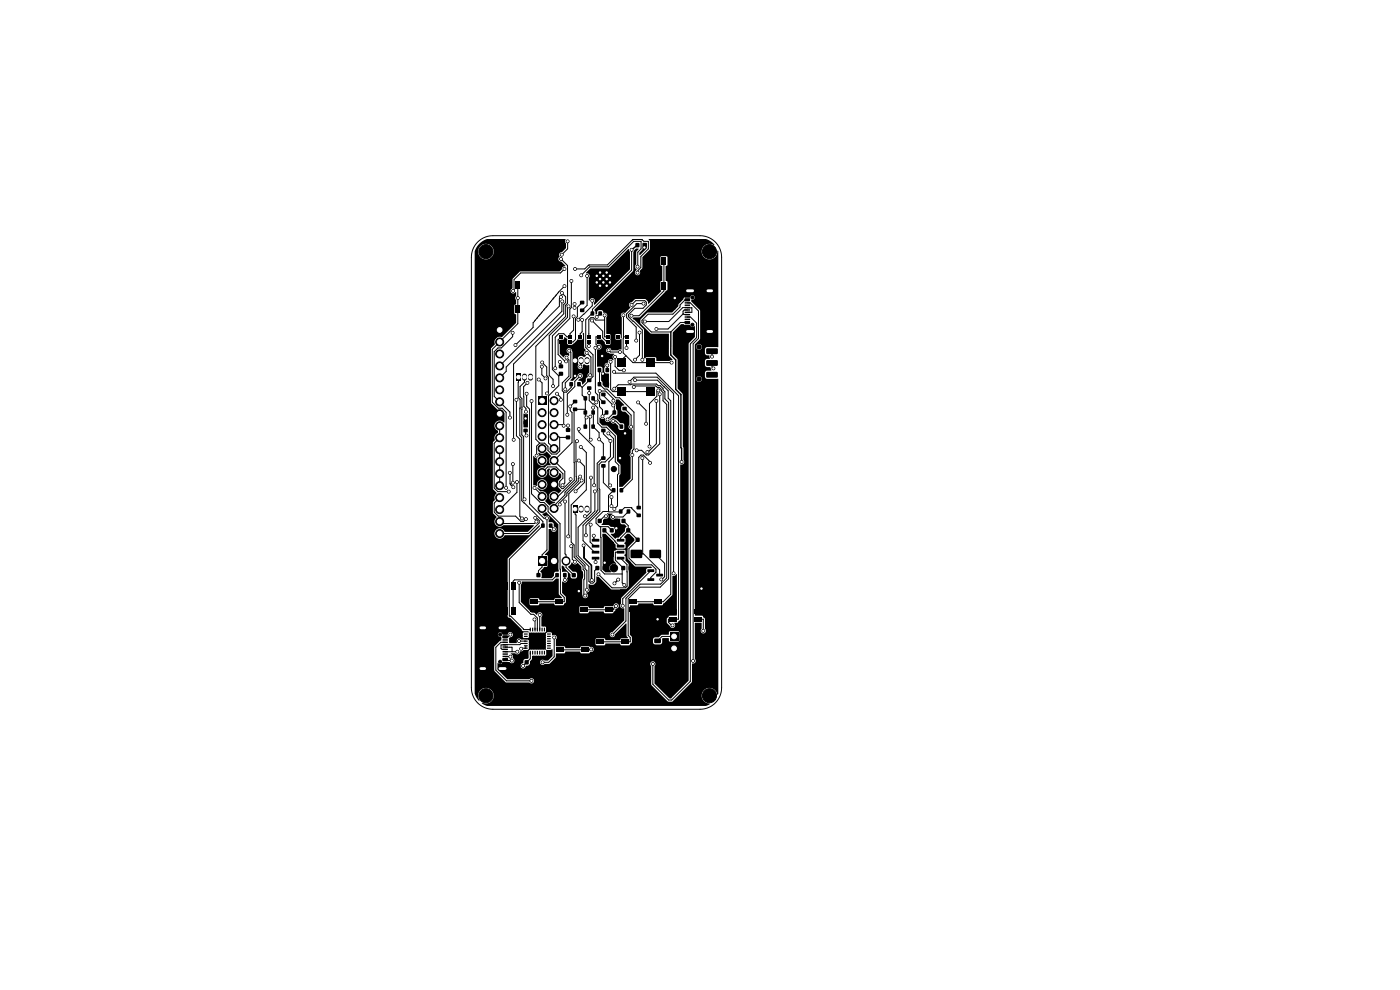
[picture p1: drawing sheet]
<svg xmlns="http://www.w3.org/2000/svg" width="297mm" height="210mm" viewBox="0 0 297 210" stroke-linecap="round" stroke-linejoin="round" font-family="sans-serif">
<g fill="#000">
<path d="M107.7 59.6h.9v1.6h-.9zM109.3 59.6h1.1v1.6h-1.1zM101.6 51.8l.8-.7 .9-.4h16.6l.2 1.9-1 .9a.73 .73 0 0 0-.4 1 .58 .58 0 0 0-.2 .7 .58 .58 0 0 0 .6 .3l.8 .8-.1 .2a.6 .6 0 0 0-.6 .7l-.5 .4h-8.4l-1.6 1.6v1.9a.6 .6 0 0 0-.3 .9 .6 .6 0 0 0 1-.1l.1 .9-.2 .5 .2 .4v.8l-.4 .3v1.6l.4 .3v1.8l-3 3a1.2 1.2 0 0 0-1.3 .3 1.2 1.2 0 0 0-.2 1.3l-.9 1v11.3l1.4 1.5 .9 .1 .6 .6v1.9l-.2 .1a1.13 1.13 0 0 0-1.7 .1 1.13 1.13 0 0 0 .5 1.7v.4a1.23 1.23 0 0 0-.6 1.6l-.5 .6v9.6l.8 1.1a1.29 1.29 0 0 0-.3 1.4l-.5 .6v2l.9 1a1.14 1.14 0 0 0-.3 1.6 1.14 1.14 0 0 0 1.7 .1l6.5 .1-1.3 1.3h-4.9a1.12 1.12 0 0 0-1.8-.4 1.12 1.12 0 0 0 .1 1.8 1.12 1.12 0 0 0 1.7-.7h5.2l2.1-2.1 .1 .1v.2l-6.8 6.9v12.1l.1 .3 .4 .1 2.6 2.7 1.3 .2v.2h-1.1l-.1 .6a.39 .39 0 0 0 .3 .6l.9-.2 .1-1h3.6v3.6h-3.6l-.1-2-.2-.2-1.4 .1a.59 .59 0 0 0-.8-.1 .59 .59 0 0 0-.1 .8h-1.6v-.9l.2-.3a.58 .58 0 0 0 .6-.5 .58 .58 0 0 0-.5-.7 .58 .58 0 0 0-.7 .5l-.9 .1a.52 .52 0 0 0-.6-.5 .52 .52 0 0 0-.4 .7 .52 .52 0 0 0 .6 .3 .63 .63 0 0 1-.3 .9l-1.2 1.3 .1 5.1 2.4 2.4h5a.56 .56 0 0 0 .9 0 .56 .56 0 0 0-.1-.8 .56 .56 0 0 0-.8 .1h-4.7l-2-2.1v-1.3a.73 .73 0 0 0 1.1-.2l1.4-.1a.59 .59 0 0 0 1 0 .59 .59 0 0 0-.3-.9 .67 .67 0 0 0-.4-.8l.9-.1a.68 .68 0 0 0 1.1-.4l.4-.1 .3-.2h1v1.7l-.2 .2h-.4a.8 .8 0 0 0-.5 .9 .56 .56 0 0 0-.6 .5 .56 .56 0 0 0 .5 .6 .56 .56 0 0 0 .6-.5l.7-.1 .2-.2v-.7l.4-.4 .1-.8h2.7l.3-.2v-1h.9l.4-.2v1.5l-.9 .9h-.8a.57 .57 0 0 0-.8 0 .57 .57 0 0 0 .1 .9 .57 .57 0 0 0 .8-.2h1l1.3-1.3 .1-.9h1.7l.3-.4h3l.3 .4h1.6l.3-.3a.6 .6 0 0 0 .8-.6 .6 .6 0 0 0-.9-.5l-1.8-.1-.3 .4h-3l-.3-.4h-1.7l-.1-1.5a.55 .55 0 0 0 .1-.7 .55 .55 0 0 0-.8-.1l-.1-.1-.1-.5-1.1-.1v-.9a.42 .42 0 0 0-.7-.3l-.3-.1v-1.9a.59 .59 0 0 0-.2-1 .59 .59 0 0 0-.8 .5l-.5-.4-.6-.1-1.2-1.1h11.2v1.1l.3 .2h1.6l.3-.4h3l.3 .4h1.6l.6-.5 .1-.4a.6 .6 0 0 0 .7-.6 .6 .6 0 0 0-.6-.6 .6 .6 0 0 0-.6 .6h-1.8l-.3 .4h-3l-.3-.4h-1.6l-.3 .2h-11.2l-1.1-1.1v-3.6l.2-.7h6.5l.7-.6 .5-.1 .1 3.3 .7 .7v.2h-1.4l-.3 .4h-3l-.3-.4h-1.6l-.3 .2v1.1l.3 .2h1.6l.3-.4h3l.3 .4h1.7l.5-.6 .1-1.1-.9-.9 .1-2.4a.65 .65 0 0 0 .9 0 .65 .65 0 0 0 .1-.8l.2-.3-.2-.9-1.1-.1v-1.3l.5 .2 .1 .4 1.2 1.2 .2 .8 .9 .1 .3-.3-.1-1-.8-.1-1-1 .8-1a.72 .72 0 0 0 1.3 .1l.7 .8 .1 .7 .3 .4v1.3l-.2 .3v3.2a.6 .6 0 0 0 .5 .8 .6 .6 0 0 0 .7-.6l-.4-.5 .3-.1a.58 .58 0 0 0 .4-.5 .58 .58 0 0 0-.1-.6v-.7l.9 .2 .6-.5 .2-1.3 .4 .1 2.7 2.6h3l.6-.4 .1-4.9-.8-.8 .1-.8-.3-.3 .3-.4v-.6l-.3-.3 .3-.3v-.6l-.3-.4 .3-.3v-.6l-.3-.3 .6-.7 .5-.1 1 1.1 .1 .4-1.5 1.5v2.4l1.6 1.5 3.4 .1 .2 .2-1.1 .2-.1 .3v.6l-5.3 5.3-.1 1.3a.6 .6 0 0 0 0 .8 .6 .6 0 0 0 .7 .2v2.5l-2.5 2.5a.57 .57 0 0 0-.5 .6 .57 .57 0 0 0 .6 .5 .57 .57 0 0 0 .5-.7l2.2-2.2h.2v2.5l.3 .6h-1.4l-.3 .4h-3l-.3-.4h-1.7l-.2 .2 .1 1.1 .2 .2h1.6l.3-.4h3l.3 .4h1.6l.6-.6 .1-.6h4.4v.6l.3 .3 1.2 .1 .4-.3 .1-.9 .1-.1h1.3l.2 .7 1.9-.1 .1-1.9-.2-.2h-1.8l-.3 .7-1.5 .1-.6 .5-.9 .1-.3 .4h-4.4l-.1-.6-.4-.5v-6.2h1.6l.3-.4h3l.3 .4 1.8-.1 .1-.3 1.9-1.8v-3.9l.5-.2 .4-.3 .1 8.7-1.6 .1-.2 .4-.3 .1v1l.7 .8a.58 .58 0 0 0 .8 .2 .58 .58 0 0 0 0-.9l.7-.1 .6-.7v-32.8l.1-.1a.57 .57 0 0 0 .7-.2 .57 .57 0 0 0-.1-.7v-2.6l-.1-.3v-11l-1.1-1.3v-6.1l-1.1-1.2v-4.5l1.8-1.8 1.9 .2a.55 .55 0 0 0 1 .2v2.3l-1.3 1.4v71.5l-3.7 3.7h-.4l-3.2-3.1 .1-3.7a.57 .57 0 0 0-.1-.9 .57 .57 0 0 0-.8 .1 .57 .57 0 0 0 .1 .8l.1 4.1 3.4 3.4 .9 .1 4.3-4.2v-3.9l.2-.1a.58 .58 0 0 0 .6-.3 .58 .58 0 0 0-.2-.7v-7.6h1.4v1.3a.57 .57 0 0 0 0 .8 .57 .57 0 0 0 .9 0 .57 .57 0 0 0-.1-.8l-.1-2.3-.3-.1-.2-.4-1.6-.1v-50.2h.3a.61 .61 0 0 0 .8 .7 .61 .61 0 0 0 .2-1 .61 .61 0 0 0-1 .2v.1h-.3v-6.8h.3a.61 .61 0 0 0 .8 .7 .61 .61 0 0 0 .2-1 .61 .61 0 0 0-1 .2v.1h-.3v-.4l1.1-1.3v-5.9l-1.8-1.9v-.4a.52 .52 0 0 0 .6-.3 .52 .52 0 0 0-.4-.7 .52 .52 0 0 0-.6 .5h-1.1l-1.2 1.4-.1 .5-1.3 1.3h-5.2l-1.5 1.5v.9l2.1 2.1h3.9v4.6l.8 .9-.7 .3h-2.7l-.1-.7-.2-.1h-1.8l-.5 .2-.1-.1v-6l-2.4-2.4 .2-.2h1.4l5.4-5.6 .4-.2v-1.7l-.4-.3v-3l.4-.3-.1-1.8-1.2-.1-.2 .3v1.6l.4 .3v3l-.4 .3v1.6l.2 .4-2.7 2.6-.2-.5-.6-.5h-2l-.8 .7a.6 .6 0 0 0-.6 .5 .6 .6 0 0 0 .3 .6l-1 1.1a.62 .62 0 0 0-.9 .2 .62 .62 0 0 0 .1 .8v4.4l-.2 .1v-.8l-.2-.1h-.9l-.1 .2v.7l.1 .2 1.2-.1 .1 2.2-.8 .2h-1.3a.6 .6 0 0 0-.7-.6 .6 .6 0 0 0-.5 .7 .6 .6 0 0 0 .6 .5l1.1 .2-.4 .5 .2 .6-.1 .2a.6 .6 0 0 0-.7-.1 .6 .6 0 0 0-.3 .6 .68 .68 0 0 0-.7 1l-.1 .3v.8l.3 .2 .7 .1-.1 3-.8-.1-.4-.5-.1-.6-.3-.4v-1.4l.3-.4v-.8l-.2-.3-.9-.1 .1-3.6a.6 .6 0 0 0 .9-.4 .6 .6 0 0 0-.8-.7l-.1-.1v-.8l.9-.1 .6 .6 .2 .5 .8 .1 .2-.2v-2l-.9-.2v-3.4a.62 .62 0 0 0 .1-.8 .62 .62 0 0 0-.7-.3l-.3-.5h-.7l-.3 .2v.6l-.3 .1-.1-.6-.2-.4 8.2-8.2v-4l.6-.8h.5l.1 .2-.5 .6v2.5a.7 .7 0 0 0 .1 1.2 .58 .58 0 0 0-.3 1 .58 .58 0 0 0 1-.3l-.1-.4 .6-.7v-2.3l1.6-1.7v-1.6l-.2-.5h12l1.3 .6 .5 .5v.2a1.69 1.69 0 0 0-2.5 .8 1.69 1.69 0 0 0 1.4 2.3 1.69 1.69 0 0 0 1.8-1.9l.2 .1v20.3h-2.5l-.3 .3v1.2l.3 .3h.6l.1 .6-.7 .1-.3 .3v1.1l.3 .4h.8l.2 .6-1.2 .3-.2 1.1 .4 .5h2.5v66.7l-.2 .3a1.7 1.7 0 0 0-1.8-1.5 1.7 1.7 0 0 0-1.5 1.8 1.7 1.7 0 0 0 1.7 1.6l-.9 .5h-46.4l-1-.6v-.2a1.66 1.66 0 0 0 2.4-1.3 1.66 1.66 0 0 0-2.1-1.7 1.66 1.66 0 0 0-.9 2.6l-.1 .1-.3-.4-.6-1.2v-93.8l.7-.1a1.65 1.65 0 0 0 2.3 1.7 1.65 1.65 0 0 0 .5-2.8 1.65 1.65 0 0 0-2.7 .9l-.1 .2h-.7zM124.3 57.8l1-.9h3.9l4.1-4.1 .1 .1 .2 .6v3.7l-7.5 7.5-.1-.4a.59 .59 0 0 0-.1-1 .59 .59 0 0 0-.9 .5l-.1-4.8a.62 .62 0 0 0 .1-.8 .62 .62 0 0 0-.7-.2zM134.8 51.6h.8v.8h-.8zM136.4 51.6h.8v.8h-.8zM136.3 51.5h.9v1.1l-1.5 1.5-.1-.5 .7-.8zM138.6 59.9h1.1v1.5h-1.1zM138.6 54.6h1.1v1.6h-1.1zM140.3 59.9h1v1.5h-1zM140.3 54.6h1v1.6h-1zM105.1 69.2h1.7v1.7h-1.7z"/>
<path d="M107.7 64.9h.9v1.5h-.9zM109.3 64.9h1.1v1.5h-1.1zM118.7 71.1h.7v.7h-.7zM118.7 72.2h.7v.7h-.7zM118.6 78.9h.8v.8h-.8zM118.6 77.3h.8v.8h-.8zM120.6 72.2h.7v.7h-.7zM120.6 71.1h.7v.7h-.7zM121.5 75.8h1v1.5h-1zM122.7 71.1h.7v.7h-.7zM122.7 72.2h.7v.7h-.7zM123.1 65.5h.8v.7h-.8z"/>
<path d="M123.1 63.8h.8v.7h-.8zM118.9 72.1l.6-.1 .3-.5 .6 .4v1.2h1l1.1-1.1h1.1v-1.2l.3-.2v3.2l.4 .4a.71 .71 0 0 0 0 1.3l-.1 .1a.39 .39 0 0 1-.7-.1 .78 .78 0 0 0-1 .7v.8l.2 .3a.59 .59 0 0 0 0 .8 .59 .59 0 0 0 .8 .1 .59 .59 0 0 0 .1-.8l.3-.2 .4 .3h.7v1.5l-.3 .4v.6l-.4 .3v.6l-.7 .7-.3-.7-.6-.2 .3-.4a.57 .57 0 0 0 .7-.5 .57 .57 0 0 0-.6-.6 .57 .57 0 0 0-.6 .6l-.9 1-.6-.1 .5-.6-.1-5.6a.65 .65 0 0 0-.4-.6 .65 .65 0 0 0-.7 .2 .64 .64 0 0 0 .4 .9v.5a.74 .74 0 0 0-1.1 .3l-.8-.8v-2.7zM124.6 72.2h.7v.7h-.7zM124.6 71.1h.7v.7h-.7zM125.3 66.1h.7v.8h-.7zM126.7 71.1h.7v.7h-.7zM126.7 72.2h.7v.7h-.7zM126.8 78.1h.7v.8h-.7zM127 66.1h.7v.8h-.7zM128.5 78.1h.7v.8h-.7zM128.6 72.2h.7v.7h-.7zM128.6 71.1h.7v.7h-.7z"/>
<path d="M130.7 71.1h.7v.7h-.7zM130.7 72.2h.7v.7h-.7zM131 76h1.8v1.8h-1.8zM132.6 72.2h.7v.7h-.7zM132.6 71.1h.7v.7h-.7zM137.2 76h1.8v1.8h-1.8zM145.3 67.1h1l.1 .2-1.1 .1zM145.3 66.1h1l.1 .2-1.1 .1zM145.3 65.6h1l.1 .2-1.1 .1zM145.3 64.6h1l.1 .2-1.1 .1zM145.3 64.1h1l.1 .2-1.1 .1zM145.3 65.1h1l.1 .2-1.1 .1z"/>
<path d="M145.3 66.6h1l.1 .2-1.1 .1zM145.3 67.6h1l.1 .2-1.1 .1zM145.3 68.9h1l.1 .5-1.1 .1zM145.3 68.1h1l.1 .5-1.1 .1zM145.3 63.3h1l.1 .5-1.1 .1zM145.3 62.5h1l.1 .5-1.1 .1zM149.9 73.9h2.2l.2 .2v.9l-.3 .1h-2l-.2-.2zM149.9 76.4h2.2l.2 .2v.9l-.3 .1h-2l-.2-.2zM149.9 78.9h2.2l.2 .2v.9l-.3 .1h-2l-.2-.2zM109.5 79.3h1v1.5h-1zM111.1 87.8l.9 .1-.1 2.8-.8-.1zM111.1 91h.8v.7h-.8z"/>
<path d="M111.1 89.3h.8v.7h-.8zM114.1 84.2h1.7v1.7h-1.7zM113.1 96.8l.8 .4a1.12 1.12 0 0 0 .7 1.6 1.12 1.12 0 0 0 1.4-1 1.12 1.12 0 0 0-1.3-1.2l-.3 .1-.2-.6a1.5 1.5 0 0 0 1.8-.3l.9 .9a1.32 1.32 0 0 0-.1 1.9l-.7 .1-.6 .5a1.12 1.12 0 0 0-1.6 .6 1.12 1.12 0 0 0 1 1.5 1.12 1.12 0 0 0 1.2-1.3l-.1-.2 .3-.4h.4a1.17 1.17 0 0 0 .4 1.8 1.17 1.17 0 0 0 1.6-.9l.4 .4v.6l-.7 .7v1.2l.7 .9-.5 .5a1.17 1.17 0 0 0-1.5-.3 1.17 1.17 0 0 0-.6 1.4 1.72 1.72 0 0 0 1.3 .8l-1.2 .7-.9-.9a1.19 1.19 0 0 0 .3-1.3 1.19 1.19 0 0 0-1.1-.8h-.3l-.6-.6v-.2a1.12 1.12 0 0 0 1.8 .3 1.12 1.12 0 0 0-.2-1.8 1.12 1.12 0 0 0-1.7 .6v.6l-.8-.2zM120.1 92.4h.8v.8h-.8zM120.1 90.8h.8v.8h-.8zM120.8 81.1h.7v.8h-.7zM121.6 86.5h.8v.7h-.8zM121.6 84.8h.8v.7h-.8zM122.5 81.1h.7v.8h-.7zM123.8 84.1h.7v.8h-.7zM123.8 87.1h.7v.8h-.7zM123.8 90.1h.7v.8h-.7z"/>
<path d="M124.6 82h.8v.7h-.8zM124.6 80.3h.8v.7h-.8zM125.5 84.1h.7v.8h-.7zM125.5 87.1h.7v.8h-.7zM125.5 90.1h.7v.8h-.7zM126.8 81.1h.7v.8h-.7zM127.6 98.5h.8v.7h-.8zM127.6 96.8h.8v.7h-.8zM127.6 91h.8v.7h-.8zM127.6 89.3h.8v.7h-.8zM127.6 85h.8v.7h-.8zM127.6 83.3h.8v.7h-.8z"/>
<path d="M128.3 87.1h.7v.8h-.7zM128.5 81.1h.7v.8h-.7zM129.8 90.1h.7v.8h-.7zM130 87.1h.7v.8h-.7zM131 82.2h1.8v1.8h-1.8zM130.7 84.7h.6l1.1 1.2v.1a.51 .51 0 0 0-.6 .4l.1 .8 .8 .1 .8 .9v1.9a.62 .62 0 0 0-.1 .7 .62 .62 0 0 0 .7 .3v4l-.3 .4v.5l-.2 .4 .2 .6v4.5l-1.7 1.7-.7 .1v-2.4l.2-.4v-1.8l-.7-.9v-5.4l-2-2.1h-1.1l-.6-.6v-1.1h.1a.77 .77 0 0 0 1.1 .1 .61 .61 0 0 0 .3 .8 .61 .61 0 0 0 .8-.3 .7 .7 0 0 0 1.1 .5l.5 .6 .1 .6 .2 .3h.7l.3-.2 .1-.8-.2-.3-.7-.1-.9-.8a.92 .92 0 0 0-1.2 0v-.1l.6-.6 .6-.1 .3-.3v-.8l-.3-.3v-.9l-.3-.4zM131.5 90.1h.7v.8h-.7zM132.1 88h.8v.7h-.8zM132.1 86.3h.8v.7h-.8zM137.2 82.2h1.8v1.8h-1.8zM114.8 111.1h.7v.8h-.7zM115.1 109l.8-.4 2.6 2.6v10l-.8 .2-.2 .8-.5 .5h-2.1v-1.1l-.3-.4 .8-.9 .7-.1 .1-.2v-2.1l-.6-.3 .8-.9v-4.4l.5-.1a.61 .61 0 0 0 .6 .7 .61 .61 0 0 0 .6-.6 .61 .61 0 0 0-.6-.7l-.2-.7-.8-.1-.1-.4a.62 .62 0 0 0 0-.9 .62 .62 0 0 0-.9 .1z"/>
<path d="M116.5 111.1h.7v.8h-.7zM121.5 107.3h1v1.5h-1zM125.6 114.3h1.5v.5l-1.5 .1zM125.6 115.6h1.5v.5l-1.5 .1zM125.6 116.9l1.5-.1v.6h-1.5zM125.6 118.1h1.5v.6h-1.5zM126.8 110.1h.8v.8h-.8zM127.8 112.1h.8v.8h-.8zM127.8 113.3l.7-.1 2.1 2.4v.6l.3 .3-.7 .5v1.9l.5 .7a1.05 1.05 0 0 0-1.3 .4 1.05 1.05 0 0 0 .2 1.4h-1.2l-.5-.6zM127.9 115h2.2v3.1h-2.2zM128.4 110.1h.8v.8h-.8zM128.8 108.9l1.2 .1a.6 .6 0 0 0-.5 .9 .6 .6 0 0 0 1 .1h1l.2 1.1 .8 .1 .4 .5-.3 .4-.1 .6-1.2 1.3-.5 .1-.3 .2-.9-1 .8-.3 .1-.8-.2-.3-.8-.1-.4-.4-1.5-.1 .3-.4v-.6l.3-.3a.62 .62 0 0 0 .8-.2 .62 .62 0 0 0-.2-.9z"/>
<path d="M129.4 112.1h.8v.8h-.8zM129.8 103.6h.7v.8h-.7zM130.3 110.1h.8v.8h-.8zM130.9 118.1h1.5l.1 .6h-1.6zM130.9 116.9l1.5-.1 .1 .6h-1.6zM130.9 115.6h1.5l.1 .5-1.6 .1zM130.9 114.3h1.5l.1 .5-1.6 .1zM131.3 112.1h.8v.8h-.8zM131.3 108.1h.7v.8h-.7zM131.5 103.6h.7v.8h-.7zM131.9 110.1h.8v.8h-.8zM132.9 112.1h.8v.8h-.8z"/>
<path d="M133 108.1h.7v.8h-.7zM133.3 114.1h.8v.8h-.8zM133.8 116.7h2.4v1.6h-2.4zM134.9 114.1h.8v.8h-.8zM135.1 109h.8v.7h-.8zM135.1 107.3h.8v.7h-.8zM137.8 116.7h2.4v1.6h-2.4zM106.6 128.9h1.1v1.5h-1.1zM106.6 123.6h1.1v1.6h-1.1zM106.6 134h1.1v.5l-1 .1zM106.6 134.8h1.1v.5l-1 .1zM106.6 139.6h1.1v.5l-1 .1z"/>
<path d="M106.6 136.1h1.1l.1 .2-1.1 .1zM106.6 137.1h1.1l.1 .2-1.1 .1zM106.6 137.6h1.1l.1 .2-1.1 .1zM106.6 138.6h1.1l.1 .2-1.1 .1zM106.6 139.1h1.1l.1 .2-1.1 .1zM106.6 138.1h1.1l.1 .2-1.1 .1zM106.6 136.6h1.1l.1 .2-1.1 .1zM106.6 135.6h1.1l.1 .2-1.1 .1zM108.3 128.9h1v1.5h-1zM108.3 123.6h1v1.6h-1zM111.2 134.4h.7v.2h-.7zM111.2 134.9h.7v.2h-.7z"/>
<path d="M111.2 135.4h.7v.2h-.7zM111.2 135.9h.7v.2h-.7zM111.2 136.4h.7v.2h-.7zM111.2 136.9h.7v.2h-.7zM111.2 137.4h.7v.2h-.7zM112.3 134.3h3.4v3.4h-3.4zM112.4 138.1h.2v.7h-.2zM112.4 133.2h.2v.7h-.2zM112.9 138.1h.2v.7h-.2zM112.9 133.2h.2v.7h-.2zM113.4 138.1h.2v.7h-.2zM113.4 133.2h.2v.7h-.2z"/>
<path d="M113.8 121.6h.8v.8h-.8zM113.9 138.1h.2v.7h-.2zM113.9 133.2h.2v.7h-.2zM114 118h2v2h-2zM112.6 127.2h1.5v1h-1.5zM112.6 128.9h1.5v1h-1.5zM114.4 138.1h.2v.7h-.2zM114.4 133.2h.2v.7h-.2zM114.9 138.1h.2v.7h-.2zM114.9 133.2h.2v.7h-.2zM115.4 121.6h.8v.8h-.8zM115.4 138.1h.2v.7h-.2z"/>
<path d="M115.4 133.2h.2v.7h-.2zM116.1 137.4h.7v.2h-.7zM116.1 136.9h.7v.2h-.7zM116.1 136.4h.7v.2h-.7zM116.1 135.9h.7v.2h-.7zM116.1 135.4h.7v.2h-.7zM116.1 134.9h.7v.2h-.7zM116.1 134.4h.7v.2h-.7zM117.8 121.6h.7v.8h-.7zM117.8 127.2h1.6v1h-1.6zM117.8 128.9h1.6v1h-1.6zM119.5 121.6h.7v.8h-.7z"/>
<path d="M118.1 135.7h1.6v1h-1.6zM118.1 137.4h1.6v1h-1.6zM121.3 121.6h.8v.8h-.8zM122.9 121.6h.8v.8h-.8zM123.1 127.2h1.6v1h-1.6zM123.1 128.9h1.6v1h-1.6zM123.3 135.7h1.6v1h-1.6zM123.3 137.4h1.6v1h-1.6zM126.3 120.1h.8v.8h-.8zM127.9 120.1h.8v.8h-.8zM126.6 135.7h1.6v1h-1.6zM126.6 137.4h1.6v1h-1.6z"/>
<path d="M128.3 127.2h1.6v1h-1.6zM128.3 128.9h1.6v1h-1.6zM131.8 120.1h.8v.8h-.8zM133.4 120.1h.8v.8h-.8zM131.8 135.7h1.6v1h-1.6zM131.8 137.4h1.6v1h-1.6zM133.6 127.2h1.5v1h-1.5zM133.6 128.9h1.5v1h-1.5zM137.4 120.8h1.3l.1 .5h-1.4zM137.4 122.7h1.3l.1 .5h-1.4zM138.8 135.5h1.3l.1 .2v.6l-.2 .2-1.1-.1-.1-.2zM138.8 133.6h1.3l.1 .2v.6l-.2 .2-1.1-.1-.1-.2z"/>
<path d="M139.2 121.7h1.4l.1 .5-1.4 .1zM138.9 127.2h1.5v1h-1.5zM138.9 128.9h1.5v1h-1.5zM142.1 134.2h1.8v1.7h-1.8zM142.1 129.2h1.5v1h-1.5zM142.1 130.9h1.5v1h-1.5zM147.4 129.2h1.5v1h-1.5zM147.4 130.9h1.5v1h-1.5zM106.6 140.4h1.1v.5l-1 .1zM111.3 140.1h.8v.8h-.8zM112.9 140.1h.8v.8h-.8z"/>
</g>
<path d="M145.8 70.3h1.1M145.8 61.7h1.1M150.2 70.3h.8M150.2 61.7h.8M102 133.2h.8M106.1 133.2h1.1M102 141.8h.8M106.1 141.8h1.1" fill="none" stroke="#000" stroke-width="1"/>
<path d="M111.3 79.8v.4M112.5 79.8v.4M123.3 76.3v.4M124.5 76.3v.4M123.3 107.8v.4M124.5 107.8v.4" fill="none" stroke="#000" stroke-width="1.1"/>
<path d="M117.5 119h.1M120.1 119h.1" fill="none" stroke="#000" stroke-width="1.9"/>
<g fill="#000" stroke="#000" stroke-width=".21">
<circle cx="103.1" cy="53.4" r="1.5"/>
<circle cx="119" cy="54.9" r=".3"/>
<circle cx="119.2" cy="54" r=".3"/>
<circle cx="119.8" cy="57" r=".3"/>
<circle cx="120.4" cy="51.2" r=".3"/>
<circle cx="121.2" cy="59.6" r=".3"/>
<circle cx="122" cy="57" r=".3"/>
<circle cx="123.3" cy="58.4" r=".3"/>
<circle cx="124.6" cy="58.5" r=".3"/>
<circle cx="126.6" cy="58.5" r=".3"/>
<circle cx="126.6" cy="59.9" r=".3"/>
<circle cx="127.3" cy="59.2" r=".3"/>
<circle cx="127.3" cy="57.8" r=".3"/>
<circle cx="128" cy="58.5" r=".3"/>
<circle cx="128" cy="59.9" r=".3"/>
<circle cx="128.7" cy="59.2" r=".3"/>
<circle cx="128.7" cy="57.8" r=".3"/>
<circle cx="129.4" cy="58.5" r=".3"/>
<circle cx="129.4" cy="59.9" r=".3"/>
<circle cx="134" cy="53" r=".3"/>
<circle cx="135.2" cy="56.6" r=".3"/>
<circle cx="135.2" cy="57.8" r=".3"/>
<circle cx="136.7" cy="52.5" r=".3"/>
<circle cx="150.5" cy="53.4" r="1.5"/>
<circle cx="106" cy="75.1" r=".85"/>
<circle cx="106" cy="77.6" r=".85"/>
<circle cx="106" cy="72.5" r=".85"/>
<circle cx="108.8" cy="70.6" r=".3"/>
<circle cx="108.8" cy="61.7" r=".3"/>
<circle cx="109.4" cy="73.2" r=".3"/>
<circle cx="109.8" cy="63.2" r=".3"/>
<circle cx="114.9" cy="77.8" r=".3"/>
<circle cx="115" cy="76.9" r=".3"/>
<circle cx="117.8" cy="78.1" r=".3"/>
<circle cx="118.8" cy="76.8" r=".3"/>
<circle cx="119" cy="63" r=".3"/>
<circle cx="119.2" cy="62.1" r=".3"/>
<circle cx="119.3" cy="63.9" r=".3"/>
<circle cx="119.8" cy="60.7" r=".3"/>
<circle cx="120.1" cy="76.7" r=".3"/>
<circle cx="120.2" cy="75.9" r=".3"/>
<circle cx="120.6" cy="65" r=".3"/>
<circle cx="120.8" cy="74.4" r=".3"/>
<circle cx="121.7" cy="67.1" r=".3"/>
<circle cx="121.9" cy="64.5" r=".3"/>
<circle cx="121.9" cy="65.3" r=".3"/>
<circle cx="122" cy="79.7" r=".3"/>
<circle cx="122.7" cy="67.8" r=".3"/>
<circle cx="123.1" cy="79.7" r=".3"/>
<circle cx="123.1" cy="77.8" r=".3"/>
<circle cx="123.5" cy="67.9" r=".3"/>
<circle cx="124.5" cy="74.8" r=".3"/>
<circle cx="124.9" cy="73.4" r=".3"/>
<circle cx="125.2" cy="79.6" r=".3"/>
<circle cx="125.6" cy="68" r=".3"/>
<circle cx="125.6" cy="63.8" r=".3"/>
<circle cx="126.3" cy="73.8" r=".3"/>
<circle cx="126.6" cy="67.2" r=".3"/>
<circle cx="127.1" cy="73.6" r=".3"/>
<circle cx="127.3" cy="60.6" r=".3"/>
<circle cx="127.7" cy="75.5" r=".3"/>
<circle cx="127.9" cy="79.3" r=".3"/>
<circle cx="128.3" cy="66.9" r=".3"/>
<circle cx="128.7" cy="60.6" r=".3"/>
<circle cx="128.8" cy="77.5" r=".3"/>
<circle cx="129.1" cy="74.3" r=".3"/>
<circle cx="129.5" cy="76.7" r=".3"/>
<circle cx="130.3" cy="78.9" r=".3"/>
<circle cx="130.5" cy="75.7" r=".3"/>
<circle cx="131.5" cy="74.7" r=".3"/>
<circle cx="132.3" cy="66.9" r=".3"/>
<circle cx="132.4" cy="78.6" r=".3"/>
<circle cx="132.9" cy="73.8" r=".3"/>
<circle cx="134" cy="67" r=".3"/>
<circle cx="134" cy="64.7" r=".3"/>
<circle cx="134.7" cy="76.3" r=".3"/>
<circle cx="135" cy="72.2" r=".3"/>
<circle cx="135.7" cy="70.5" r=".3"/>
<circle cx="136.3" cy="76.3" r=".3"/>
<circle cx="136.5" cy="64.4" r=".3"/>
<circle cx="136.8" cy="68.2" r=".3"/>
<circle cx="139.2" cy="69.8" r=".3"/>
<circle cx="142.5" cy="76.9" r=".3"/>
<circle cx="143.2" cy="63.2" r=".3"/>
<circle cx="146.9" cy="68.9" r=".33"/>
<circle cx="146.9" cy="63.1" r=".33"/>
<circle cx="148.3" cy="73.6" r=".45"/>
<circle cx="151" cy="75.7" r=".3"/>
<circle cx="151.4" cy="78.1" r=".3"/>
<circle cx="106" cy="90.3" r=".85"/>
<circle cx="106" cy="87.8" r=".85"/>
<circle cx="106" cy="97.9" r=".85"/>
<circle cx="106" cy="82.7" r=".85"/>
<circle cx="106" cy="95.4" r=".85"/>
<circle cx="106" cy="85.2" r=".85"/>
<circle cx="106" cy="92.9" r=".85"/>
<circle cx="106" cy="80.2" r=".85"/>
<circle cx="108.2" cy="88.6" r=".3"/>
<circle cx="108.8" cy="98.5" r=".3"/>
<circle cx="109" cy="93.3" r=".3"/>
<circle cx="109.6" cy="84.8" r=".3"/>
<circle cx="111.5" cy="88.8" r=".3"/>
<circle cx="111.6" cy="87.3" r=".3"/>
<circle cx="111.7" cy="92.4" r=".3"/>
<circle cx="111.7" cy="83.5" r=".3"/>
<circle cx="111.9" cy="81.2" r=".3"/>
<circle cx="112.8" cy="85.1" r=".3"/>
<circle cx="113.8" cy="96.7" r=".3"/>
<circle cx="114.3" cy="80.5" r=".3"/>
<circle cx="115" cy="92.6" r=".85"/>
<circle cx="115" cy="97.7" r=".85"/>
<circle cx="115" cy="90.1" r=".85"/>
<circle cx="115" cy="95.2" r=".85"/>
<circle cx="115" cy="87.5" r=".85"/>
<circle cx="115.7" cy="80.3" r=".3"/>
<circle cx="116" cy="83.5" r=".3"/>
<circle cx="117.3" cy="81.9" r=".3"/>
<circle cx="117.5" cy="92.6" r=".85"/>
<circle cx="117.5" cy="87.5" r=".85"/>
<circle cx="117.5" cy="85" r=".85"/>
<circle cx="117.5" cy="95.2" r=".85"/>
<circle cx="117.5" cy="90.1" r=".85"/>
<circle cx="117.5" cy="97.7" r=".85"/>
<circle cx="118.2" cy="83.5" r=".3"/>
<circle cx="119" cy="84.8" r=".3"/>
<circle cx="119.6" cy="90.3" r=".3"/>
<circle cx="119.9" cy="82.6" r=".3"/>
<circle cx="120.4" cy="88" r=".3"/>
<circle cx="120.5" cy="90.3" r=".3"/>
<circle cx="121" cy="86.2" r=".3"/>
<circle cx="122.4" cy="93.6" r=".3"/>
<circle cx="122.8" cy="91" r=".3"/>
<circle cx="122.8" cy="97.7" r=".3"/>
<circle cx="123.2" cy="94.8" r=".3"/>
<circle cx="124.4" cy="88.6" r=".3"/>
<circle cx="125" cy="83.4" r=".3"/>
<circle cx="125.2" cy="88.4" r=".3"/>
<circle cx="125.3" cy="93.3" r=".3"/>
<circle cx="125.8" cy="86.5" r=".3"/>
<circle cx="126.5" cy="85.4" r=".3"/>
<circle cx="127.1" cy="93.2" r=".3"/>
<circle cx="127.2" cy="82.9" r=".3"/>
<circle cx="127.8" cy="88.3" r=".3"/>
<circle cx="128.9" cy="89" r=".3"/>
<circle cx="129.1" cy="91.9" r=".3"/>
<circle cx="129.5" cy="93.5" r=".3"/>
<circle cx="130.1" cy="89.3" r=".3"/>
<circle cx="130.1" cy="86" r=".3"/>
<circle cx="130.1" cy="85" r=".3"/>
<circle cx="130.2" cy="99.5" r=".55"/>
<circle cx="130.3" cy="82.5" r=".3"/>
<circle cx="131.5" cy="97.2" r=".3"/>
<circle cx="132.6" cy="91.9" r=".3"/>
<circle cx="133.5" cy="81" r=".3"/>
<circle cx="133.9" cy="90.5" r=".3"/>
<circle cx="134.1" cy="96.5" r=".3"/>
<circle cx="134.4" cy="82.1" r=".3"/>
<circle cx="134.7" cy="80.6" r=".3"/>
<circle cx="135.1" cy="95.5" r=".3"/>
<circle cx="135.4" cy="85.4" r=".3"/>
<circle cx="136.3" cy="97.2" r=".3"/>
<circle cx="137.1" cy="89.9" r=".3"/>
<circle cx="137.3" cy="95.9" r=".3"/>
<circle cx="137.8" cy="94.7" r=".3"/>
<circle cx="137.9" cy="98.2" r=".3"/>
<circle cx="139.2" cy="85.1" r=".3"/>
<circle cx="139.6" cy="82.8" r=".3"/>
<circle cx="140" cy="83.6" r=".3"/>
<circle cx="144.6" cy="98" r=".3"/>
<circle cx="148.3" cy="80.4" r=".45"/>
<circle cx="106" cy="110.6" r=".85"/>
<circle cx="106" cy="108.1" r=".85"/>
<circle cx="106" cy="100.5" r=".85"/>
<circle cx="106" cy="103" r=".85"/>
<circle cx="106" cy="105.6" r=".85"/>
<circle cx="106" cy="113.2" r=".85"/>
<circle cx="107.4" cy="103.5" r=".3"/>
<circle cx="107.9" cy="104.3" r=".3"/>
<circle cx="108.1" cy="100.3" r=".3"/>
<circle cx="108.8" cy="102.4" r=".3"/>
<circle cx="108.9" cy="103.4" r=".3"/>
<circle cx="109.7" cy="102.3" r=".3"/>
<circle cx="110.7" cy="110" r=".3"/>
<circle cx="111.3" cy="105.9" r=".3"/>
<circle cx="111.6" cy="110.1" r=".3"/>
<circle cx="113.4" cy="103.5" r=".3"/>
<circle cx="113.5" cy="109.9" r=".3"/>
<circle cx="113.8" cy="110.7" r=".3"/>
<circle cx="115" cy="100.2" r=".85"/>
<circle cx="115" cy="102.8" r=".85"/>
<circle cx="115" cy="105.3" r=".85"/>
<circle cx="115" cy="107.9" r=".85"/>
<circle cx="116" cy="109.9" r=".3"/>
<circle cx="117.5" cy="112.3" r=".3"/>
<circle cx="117.5" cy="105.3" r=".85"/>
<circle cx="117.5" cy="102.8" r=".85"/>
<circle cx="117.5" cy="100.2" r=".85"/>
<circle cx="117.5" cy="107.9" r=".85"/>
<circle cx="118.8" cy="107" r=".3"/>
<circle cx="119.3" cy="102.9" r=".3"/>
<circle cx="119.9" cy="106.4" r=".3"/>
<circle cx="120.5" cy="113.8" r=".3"/>
<circle cx="121.1" cy="101.7" r=".3"/>
<circle cx="121.2" cy="115.9" r=".3"/>
<circle cx="122" cy="119.2" r=".3"/>
<circle cx="122.1" cy="104.2" r=".3"/>
<circle cx="123.1" cy="101.1" r=".3"/>
<circle cx="123.4" cy="101.9" r=".3"/>
<circle cx="123.8" cy="115.7" r=".3"/>
<circle cx="124.1" cy="109.5" r=".3"/>
<circle cx="124.3" cy="113.5" r=".3"/>
<circle cx="125.3" cy="111.3" r=".3"/>
<circle cx="125.4" cy="101.3" r=".3"/>
<circle cx="126" cy="113.6" r=".3"/>
<circle cx="126" cy="102.9" r=".3"/>
<circle cx="126.2" cy="104.2" r=".3"/>
<circle cx="126.3" cy="119.2" r=".3"/>
<circle cx="128.3" cy="119.4" r=".3"/>
<circle cx="128.5" cy="109.5" r=".3"/>
<circle cx="129.4" cy="103" r=".3"/>
<circle cx="129.7" cy="107.4" r=".3"/>
<circle cx="129.7" cy="105.4" r=".3"/>
<circle cx="130" cy="109.7" r=".3"/>
<circle cx="130.3" cy="108" r=".3"/>
<circle cx="130.8" cy="112.1" r=".3"/>
<circle cx="106.1" cy="134.6" r=".32"/>
<circle cx="108.3" cy="134.6" r=".3"/>
<circle cx="108.3" cy="139.3" r=".3"/>
<circle cx="109.8" cy="138.2" r=".3"/>
<circle cx="110.1" cy="136" r=".3"/>
<circle cx="110.1" cy="123.6" r=".3"/>
<circle cx="110.6" cy="137.6" r=".3"/>
<circle cx="113.4" cy="131.4" r=".3"/>
<circle cx="114.5" cy="130.4" r=".3"/>
<circle cx="117.6" cy="135.2" r=".3"/>
<circle cx="119.8" cy="123" r=".3"/>
<circle cx="122.8" cy="125.4" r=".3"/>
<circle cx="124.1" cy="126.3" r=".3"/>
<circle cx="124.5" cy="125.1" r=".3"/>
<circle cx="125.4" cy="137.8" r=".3"/>
<circle cx="125.5" cy="123.1" r=".3"/>
<circle cx="127" cy="121.8" r=".3"/>
<circle cx="129.9" cy="134.6" r=".3"/>
<circle cx="130.2" cy="120.5" r=".8"/>
<circle cx="130.4" cy="123.8" r=".3"/>
<circle cx="130.7" cy="128.5" r=".3"/>
<circle cx="131.1" cy="122.9" r=".3"/>
<circle cx="132.1" cy="128.5" r=".3"/>
<circle cx="132.4" cy="124.1" r=".3"/>
<circle cx="139.5" cy="131.4" r=".3"/>
<circle cx="140.3" cy="122.9" r=".3"/>
<circle cx="142.7" cy="132.7" r=".3"/>
<circle cx="142.9" cy="121.6" r=".3"/>
<circle cx="143" cy="137.5" r=".85"/>
<circle cx="148.8" cy="124.9" r=".3"/>
<circle cx="149.2" cy="133.8" r=".3"/>
<circle cx="103.1" cy="147.6" r="1.5"/>
<circle cx="106.1" cy="140.4" r=".32"/>
<circle cx="108.6" cy="140.1" r=".3"/>
<circle cx="111" cy="141.3" r=".3"/>
<circle cx="112.8" cy="144.4" r=".3"/>
<circle cx="115.1" cy="140.5" r=".3"/>
<circle cx="138.5" cy="140.8" r=".3"/>
<circle cx="147" cy="140.2" r=".3"/>
<circle cx="150.5" cy="147.6" r="1.5"/>
</g>
<g fill="none" stroke="#000" stroke-width=".21">
<path d="M101.3 51.3a4.6 4.6 0 0 1 3.3-1.3h43.9a4.6 4.6 0 0 1 4.6 4.6v91.3a4.6 4.6 0 0 1-4.6 4.6h-43.9a4.6 4.6 0 0 1-4.6-4.6v-91.3a4.6 4.6 0 0 1 1.3-3.3zM119 54.9l1.4 1.4v8l-.4 .4v2.4l-6.3 6.4v19.7l.8 .8M119.7 57.1l-.8 .8h-8.4l-1.5 1.4v2.2l-.1 .2M120.4 51.2v1.6l-1.2 1.2M121.2 59.6v5.6l-.3 .4v2l-3.7 3.7v7.1l1.3 1.3M122 57.1h2l1-.9h3.9l5.2-5.3 2-.1 .5 .4h.9v1.6l-1.6 1.6v2.4l-.6 .6-.1 .4M124.6 58.5v6.3l-1.1 1M124.8 56.3h.1M134 53v4.3l-8.3 8.3v.9l-1.4 1.3v5.9l1.5 1.6v4.6l-2.3 2.3M135.2 56.6l.1-3.1 .7-.7v-1.6h-1.6l-5.4 5.4h-3.9l-1.8 1.8M136.2 50.9h.1M139.1 55.4l.2 2-.4 .3h-.5l-.2-.2"/>
<path d="M139.1 57.5v3.1M140.9 55.4v6.3l-5.3 5.3h-1.6M106 72.5h.1M108.1 66.7l-2.1 2.1v2.4h-.3l-1.7 1.6v15.1l.8 .8M108.1 66.7h.1M108.1 60.4v6.3M108.8 70.6v.8l-2.4 2.4h-.8l-.8 .8v9.5l3.4 3.3v1.2M109.8 60.4v8.3l-5.4 5.4v11.2l1.3 1.3h.8l.9 .9v16M113.9 67.5v.1M114.5 66.7v.1M114.9 77.8v1.7l.8 .8M115 76.9l1 1v1.8l.3 .3v3.2l-.3 .3"/>
<path d="M115.4 65.8h.1M116 64.9v.1M116.8 64v.1M117.5 63.2h.1M118.3 62.2v.1M118.5 79.7v2.1l-2.1 2.2v10l1.1 1.2M118.8 76.8l.2 .2v.7M119 79.3l-.5 .4M119 63l-.3 .3v1.6l-12.7 12.7M119 71.5h.1M119 71.5l-.6 .6v3.1l1.5 1.5h.2M119.1 72.6h.6l1.3 1.2h1.1"/>
<path d="M119.2 62.1l.8 .8v1.3l-.4 .4v2l-10.6 10.6v16.1M119.3 63.9l-.1 2.1-11.8 11.9v.9l-1.4 1.4M119.7 60.7l-1.2 1.3-5.4 6.5v1l-3.8 3.7M120 64.8h.1M120.2 75.9l.5 .5v3.4l-1.4 1.4v1.7l.3 .3M120.6 65l-.2 .2v2.1l-3.9 3.9v8.4l.8 .9v1.4M120.8 74.4l.3 .3v5.3l-1.2 1.2v1.4M121.7 67.1v2.9l-.8 .8v.7h-.6l-.7-.7h-1.1l-.7 .7v6.6M121.9 64.5v.8M122.1 73.8l-.1 5.9M123.1 72.6v.6h-.5l-.5 .6M123.1 79.7l-1.2 1.2v1.1l-1.5 1.6v4.4"/>
<path d="M123.3 76.5v1.1l-.2 .2M123.5 67.9v2.5l-.4 .4v.7M123.5 64.2l-1 1v2l-.4 .4v4.4l-.5 .6h-.7M124.5 74.8l.9 1v3.6l-.2 .2M124.9 72.6v.8M125.6 68l2.3 2.3v1.3l1 1M125.6 63.8v1.1l-2.9 2.9M126.3 73.8v9.5l.5 .5v1l.4 .4v1.1l.6 .6v1.4l.9-.8M127.1 72.6h.6M127.1 71.5h-.7v1.5l.7 .6M127.2 78.5v3l1 1h.6l1.8 1.9h.8l3.1 3v7.8l-.4 .4v6.1l-2.3 2.3M127.3 66.5l-.7 .7"/>
<path d="M127.7 72.6v2.9M127.7 72.6l1.2 1.1M127.9 79.3h.1M128.3 66.9v4.6h.6M128.3 67.9h-1.9l-.5-.5h-.6l-.4 .4v3.7M128.8 77.5v1M128.9 73.7l-.9 .8v6.2l.8 .8M129.1 74.3l.4 .4h2M129.5 76.7v5.9l.5 .5h8.1M130.3 78.9l.3 .3h8.5l4.9 4.8v47.4h-2.2v.6l.7 .7h.2M130.4 72.6l-1.1 1.1h-.4M130.4 62.8v9.8"/>
<path d="M130.4 72.6h.7M130.5 75.7v2l.8 .9h1.1M132.3 71.5h.6M132.3 66.9l-.1 8 2.1 2h8.2M132.8 75.5l-.9 .8v.6M132.9 72.6v1.2M134 64.7l.9-.9h1.9l.3 .3v.6l-.7 .7h-1.7l-1.4 1.3v.5l3 2.8v6.3M135.7 70.5v4.9l-1 .9M136.5 64.4h-1.4l-2.2 2.2v.8l2.1 2v2.8M143.2 60.4v5.2M144.9 66.6l.9 .2M144.9 66.6l-3.2 3.2h-2.5"/>
<path d="M145.8 69.2v.6l-.5 .5h1.1M145.8 63.6h-.4l-1.1 1.1v.4l-1.6 1.5h-5.2l-1.3 1.3v.6l2 1.9h4.1l2-2h1.5M145.8 67.3h.7l1.3 1.2v3.1l-1.4 1.4v71.5l-3.9 4h-.7l-3.3-3.4v-4.3M145.8 66.3h1v-1h-2l-2.9 2.9h-5.1M145.8 65.8h-.6l-.3 .2v.6M145.8 64.3h.7l1.7 1.7v5.8l-1.2 1.1v67.3M146.4 61.7h-1.1v.6l.5 .5M150.6 61.7h-1.2v8.6h1.2M151 74.5v1.2M151 77v.8l.4 .3M104.8 88.7l-.4 .4v31.5l2.7 2.7v8.7M106 90.3v2.6l-1.2 1.1v9.5l.8 .8h2.3"/>
<path d="M106 95.4v7.6M106 87.8l-.9 .9h-.3M108.8 98.5v3.9M109.6 84.8v7.6l.7 .8v16.3l.4 .5M110 80l-.1 4.3 .4 .4v7.7l.4 .4v13.4l4.5 4.4v.9l-7.2 7.1v12.1h.3l2.7 2.7v.2h1.5M110.3 86.5h.1M110.7 86.4h.1M111.3 80v1.1l-1 .9v2.2l.4 .4v7.6l.4 .4v13.1l.2 .2M111.5 88.8v.9M111.5 91.3v.9l.2 .2M111.7 83.5v2.7l.7 .6v20.1l3 3h.6v6.8l-1 1v2.6l-.8 .8v.9M111.9 81.2l-.8 .8v4.2l.5 .4v.7"/>
<path d="M112.8 85.1v19.6l1.8 1.9h.8l.9 .8v1.1l2.5 2.6 .1 14.8 .8 .8v1h-6.3M114.3 80.5l.7 .7v3.8M114.5 94l-.7 .6v2.1M117.5 90.1h2.1M117.5 92.6h1.1l.1 .2M118.2 83.5l.8 .8v.5M118.7 92.8v2.9l-.6 .6h-1.1l-.7-.7v-.9l-.8-.7h-1M118.7 92.8h1.8M119.6 83.2v7.1M119.6 90.1h.1M120.5 90.3v.9M121.2 81.5v.7l-1 1h-.6"/>
<path d="M122 85.2l-1 1v.9l.4 .4v6.4l-3.9 3.8 2.3 2.3v2.5l-.5 .4M122.4 93.6l-.2 .2 .1 8.2-2.4 2.4v.6l-2.4 2.3v.6M122.8 91v.6l3.2 3.3v8M122.8 97.7l1.2 1.2v3.5l-1.9 1.8M122.8 81.5l.7 .7M123.2 94.8l1.2 1.2v7.9l-3.2 3.2v7.9l.6 .6v2.6l1.9 1.9v.7l.3 .3-.1 5 .2 .2M123.5 82.2v1.6l.7 .7v6M124.2 86.8h-2.2l-.2 .2v14.9l-3.4 3.4h-.9M124.2 88.6h.2M125 82.3v2.7l1.8 1.5v3.3l.9 .8h.9l1.9 1.9v5.5l.8 .7v1.7l-.3 .3v6.6l-.7 .7M125.2 88.4l-.1 .1v4.6l.2 .2M125.8 84.5v.2l.7 .7"/>
<path d="M125.8 86.5v4l1.3 1.3v1.4l.9 .9v3.1h-.2l-1.1 1.1 .1 9.9-3.1 3.2v3.3l2.4 2.4h.2M128 83.7v.2l2.3 2.3v1.3l-1.4 1.5M128 89.7h1.3l1.7 1.6h.3l.2 .2M128 91.3v.7l1.5 1.5v3.4l-1.1 1.1h-.8l-.5 .5 .1 10-2.9 2.9v2.2M128 98.8v3.6l1.6 1.6h.6l-1.1 1.1v3.4M129.1 91.9l1 1.1v4l-.9 1v4.7l.2 .3M130.1 89.3h.5l1.2 1.2M130.1 85v-.4l-1.6-1.7h-1.3v1.6l.8 .8M130.3 82.5l.9-.9 8.1-.1 .3 .3h.5l.6 .6v.3l.4 .4v1.5l.7 .8v37.4l-1.7 1.8h-4.4l-2.4 2.4v7.8l.4 .4v1h-6.3M131.5 91.5h1.1M131.5 91.5v5.7M132.5 88.3l.1 3.6"/>
<path d="M132.5 86.7l1.4 1.4v2.4M133.5 81l1-1h4.9l3.5 3.5v38.1M134.4 82.1l.3-.2h4.4l.4 .3h.4l.8 1.1v1.7l.7 .8v36.8l-1.3 1.3h-4.3l-3 3v4.8l-2.9 2.9M134.7 80.6h4.8l2.3 2.3v1.6l.5 .5v41.1l-1.6 1.6h-6.3M135.4 85.4l1.7 1.7v2.8M136.3 97.2v20.3M137.9 98.2v-.2l-1.4-1.5h-.5l-.5 .5v10.7M139.2 85.1v9l-1.9 1.8M139.7 82.8l-.4 .3v1l-1.5 1.5v9.1M140 83.6v10.5l-2.4 2.4h-.5l-1-1h-1M140.9 82.1h.1M106 105.6l-1.2 1.1v1.9l.9 .9h3.7l1.1 1.1h.6l.5-.5"/>
<path d="M106 110.6l.4 .5h7l.4-.4M108.1 100.3l.1 2.3 .7 .8M109.7 102.3v2.1l-3.7 3.7M113.4 103.5l1.6 1.7v.1M113.5 109.9l.9 .5v.5l-2.3 2.3h-6.1M115 100.2l1.2-1.2h1.8l1.4 1.5v1l-.7 .6v1.1l.5 .5h.3l1.6-1.6v-.4M116.8 111.5l.7 .8M117.5 119h-1.2v2.5l-.5 .5M119.9 106.4v11.1l.2 .2v2.7l1.6 1.6M121.2 115.9l.2 .2v2.5l.6 .6M122 108v1.1l.2 .2v8.7l1.9 1.9v.7l.4 .4v4.1M122.2 101.1h.1"/>
<path d="M123.1 101.1l-.4 .4v.7l-2.4 2.4v.5l-1.6 1.6v.3M123.4 101.9l-2.7 2.8v9l-.2 .1M123.8 115.7v2.6l1.7 1.7v3.1M125.3 111.3l-.1 .1v3.6l.9 .9h.2M125.4 101.3v7.3l-.9 .9h-.4M126 113.6v.6l.3 .4M126.2 104.2v4.2l-3.6 3.4v6.1l2.3 2.3v3.1l.4 .4h.5l.3-.4v-2.2l.6-.6M126.3 118.4v.8M127.4 111.7l.1 9.3 .8 .8h3.7M128.2 112.5l3.2 3.4h.3M128.5 109.5h-.3l-1 1M128.8 110.5h1.9l.1 1.6h.5l.4 .4"/>
<path d="M129.1 108.5l2.5 .1 .9-.9h1.5v.2l1.5 1.4M129.1 108.5h-1.2l-1.5 1.5v1l.8 .7h1.8l.8 .8M129.7 105.4v2M131.7 118.4l1.3 1.4v4.5l-.3 .4h-2.9l-2.8-2.9M131.7 117.1h-1.2v1.7l1.7 1.7-.2 .2v2.9l.4 .5M132.3 110.5l1 1v1M133 116.5h-4v2.6l.2 .2v.5l-.9 .7v-1.1M133.3 112.5l2 2-1.9 1.9v2l1.5 1.4h3.3l1 .9v.7l-1.1 1.1v.5M133.3 112.5l-1.6 1.6v.5M133.3 108.5l-1.1 1.2h-2.2M133.7 114.5l-.7 .7v3.4l.8 .7v4.9l-.9 .9h-1.2l-1.8 1.8M135 117.5h1.5l3.4 3.4v1.1"/>
<path d="M139 117.5l2 2v2.8l-.7 .6M106.6 133.2h1.4M107.1 136.8h.1M107.1 132h.1M107.2 132l.8 .8v.7M107.2 137.3h1.4v1M107.2 138.3h2.5M107.2 139.9l.2 .2h1.2M107.2 136.3h-1l-1 1v4.9l2.3 2.2h5.3M107.2 139.3h1.1M108 133.5l1.5 1.5v1.2M108 133.5l-.8 .8"/>
<path d="M108.3 134.6l-.5 .5h-.6M110.1 136h1.5M110.1 123.6v4.2l2.5 2.5h.6l.8 .8v2.5M110.6 137.6h.1M111.6 137v.5l-1 .1M111.6 135.5h.5l.3 .4v1.7l-2.1 2.1v1.9l.5 .5M111.6 136.5h-1.1l-.2 .3h-4v.7l.2 .3h.7M112.5 138.5v1.2l-1.5 1.6M113.4 129.4h5.8l.8 .8v6M113.4 131.4l.1 .1v2.1M114.5 130.4v3.2M116 129.4v4.6l-2 2h-1.6"/>
<path d="M117.6 135.2v4.1l-1.2 1.2h-1.3M118.2 122l-1 1h-8.1l-.2 .3v6.3M118.9 136.2h6.3l1.1 1v.7h7.4v10.2M119.8 122v1M122.8 127.7h1.1M123.3 122l-.5 .5v13.7M125.4 137.8l-6.5 .1M129.9 126.9l.3 .1v.7h-1.1M129.9 126.9h.1M130.7 128.5l-.5 .5v.4h-6.3M134.4 129.4h7.1l.3 .3h1.1M138.1 123h.1"/>
<path d="M138.1 121.1l-6 5.9v1.5M138.1 121.1h.1M138.5 129.4v1l1 1v2.7M139.9 122h.1M143 137.5l-.7 .7v9.9M143 135h-2.5l-1 1M148.1 131.4h1.1v2.4M148.8 124.9l.4 .3v4.5h-1.1M106.6 141.8h2.1l1 1M107.2 140.7l.8 .8v.3M108.6 140.1h.1M109.7 142.8h.9"/>
<path d="M109.7 142.8v1.1M110.8 142.1l-.2 .2v.8l.2 .2M111 141.3h.1M113.3 140.5h-.4l-1.6 1.6h-.5M117.2 143.3l.5-.5h.6v5.3M133.7 142.8l.5 .5h.6M133.7 142.8h.1M142.3 142.5h-.3l-.8 .8"/>
</g>
<path d="M135.2 52l-1.2 1M142.3 70.4v4.9l1 1.1v6.2l1.1 1.2v11.2l.2 .1v2.9M123.8 115.7l.1 .2v2.5l1.6 1.5v3.2M131.2 123l-.9 .8" fill="none" stroke="#000" stroke-width=".3"/>
<g fill="#fff" stroke="#fff" stroke-width=".21">
<circle cx="122.8" cy="91" r=".15"/>
<circle cx="120.2" cy="75.9" r=".15"/>
<circle cx="126" cy="102.9" r=".15"/>
<circle cx="119.6" cy="90.3" r=".15"/>
<circle cx="124.4" cy="88.6" r=".15"/>
<circle cx="134" cy="53" r=".15"/>
<circle cx="137.1" cy="89.9" r=".15"/>
<circle cx="119.9" cy="106.4" r=".15"/>
<circle cx="130.1" cy="86" r=".15"/>
<circle cx="110.6" cy="137.6" r=".15"/>
<circle cx="128.5" cy="109.5" r=".15"/>
<circle cx="135.4" cy="85.4" r=".15"/>
<circle cx="107.9" cy="104.3" r=".15"/>
<circle cx="128.9" cy="89" r=".15"/>
<circle cx="134" cy="67" r=".15"/>
<circle cx="126.6" cy="67.2" r=".15"/>
<circle cx="139.5" cy="131.4" r=".15"/>
<circle cx="131.5" cy="97.2" r=".15"/>
<circle cx="148.8" cy="124.9" r=".15"/>
<circle cx="143.1" cy="63.2" r=".15"/>
<circle cx="127.9" cy="79.3" r=".15"/>
<circle cx="132.6" cy="91.9" r=".15"/>
<circle cx="122" cy="79.7" r=".15"/>
<circle cx="122.8" cy="125.4" r=".15"/>
<circle cx="127.7" cy="75.5" r=".15"/>
<circle cx="111.5" cy="88.8" r=".15"/>
<circle cx="136.7" cy="52.5" r=".15"/>
<circle cx="128.3" cy="119.4" r=".15"/>
<circle cx="130.8" cy="112.1" r=".15"/>
<circle cx="127.1" cy="73.6" r=".15"/>
<circle cx="129.1" cy="74.3" r=".15"/>
<circle cx="131.5" cy="74.7" r=".15"/>
<circle cx="132.9" cy="73.8" r=".15"/>
<circle cx="125.6" cy="68" r=".15"/>
<circle cx="123.5" cy="67.9" r=".15"/>
<circle cx="122.4" cy="93.6" r=".15"/>
<circle cx="151.4" cy="78.1" r=".15"/>
<circle cx="116" cy="109.9" r=".15"/>
<circle cx="111" cy="141.3" r=".15"/>
<circle cx="128.3" cy="66.9" r=".15"/>
<circle cx="117.8" cy="78.1" r=".15"/>
<circle cx="132.3" cy="66.9" r=".15"/>
<circle cx="142.5" cy="76.9" r=".15"/>
<circle cx="111.7" cy="83.5" r=".15"/>
<circle cx="121.7" cy="67.1" r=".15"/>
<circle cx="136.3" cy="97.2" r=".15"/>
<circle cx="151" cy="75.7" r=".15"/>
<circle cx="111.7" cy="92.4" r=".15"/>
<circle cx="132.4" cy="124.1" r=".15"/>
<circle cx="120.4" cy="51.2" r=".15"/>
<circle cx="119.2" cy="54" r=".15"/>
<circle cx="134.1" cy="96.5" r=".15"/>
<circle cx="120.1" cy="76.7" r=".15"/>
<circle cx="124.9" cy="73.4" r=".15"/>
<circle cx="109.7" cy="138.3" r=".15"/>
<circle cx="110.1" cy="136" r=".15"/>
<circle cx="114.5" cy="130.4" r=".15"/>
<circle cx="124.5" cy="125.1" r=".15"/>
<circle cx="110.1" cy="123.6" r=".15"/>
<circle cx="113.8" cy="96.7" r=".15"/>
<circle cx="119" cy="54.9" r=".15"/>
<circle cx="123.2" cy="94.8" r=".15"/>
<circle cx="124.1" cy="126.3" r=".15"/>
<circle cx="113.4" cy="131.4" r=".15"/>
<circle cx="107.4" cy="103.5" r=".15"/>
<circle cx="109.9" cy="63.2" r=".15"/>
<circle cx="130.3" cy="82.5" r=".15"/>
<circle cx="123.1" cy="77.8" r=".15"/>
<circle cx="128.8" cy="77.5" r=".15"/>
<circle cx="142.7" cy="132.7" r=".15"/>
<circle cx="149.2" cy="133.8" r=".15"/>
<circle cx="130.3" cy="78.9" r=".15"/>
<circle cx="133.9" cy="90.5" r=".15"/>
<circle cx="119.3" cy="102.9" r=".15"/>
<circle cx="121" cy="86.2" r=".15"/>
<circle cx="126.5" cy="85.4" r=".15"/>
<circle cx="125.3" cy="111.3" r=".15"/>
<circle cx="123.8" cy="115.7" r=".15"/>
<circle cx="130.3" cy="123.8" r=".15"/>
<circle cx="140.3" cy="122.9" r=".15"/>
<circle cx="144.6" cy="98" r=".15"/>
<circle cx="131.1" cy="123" r=".15"/>
<circle cx="115.1" cy="140.5" r=".15"/>
<circle cx="125.5" cy="123.1" r=".15"/>
<circle cx="117.6" cy="135.2" r=".15"/>
<circle cx="108.3" cy="134.6" r=".15"/>
<circle cx="108.6" cy="140.1" r=".15"/>
<circle cx="126" cy="113.6" r=".15"/>
<circle cx="138.5" cy="140.8" r=".15"/>
<circle cx="136.8" cy="68.2" r=".15"/>
<circle cx="139.2" cy="69.8" r=".15"/>
<circle cx="147" cy="140.2" r=".15"/>
<circle cx="112.8" cy="85.1" r=".15"/>
<circle cx="117.5" cy="112.3" r=".15"/>
<circle cx="135.7" cy="70.5" r=".15"/>
<circle cx="127.1" cy="93.2" r=".15"/>
<circle cx="125.8" cy="86.5" r=".15"/>
<circle cx="134.7" cy="76.3" r=".15"/>
<circle cx="121.2" cy="59.6" r=".15"/>
<circle cx="118.8" cy="76.8" r=".15"/>
<circle cx="129.5" cy="76.7" r=".15"/>
<circle cx="132.1" cy="128.5" r=".15"/>
<circle cx="134.4" cy="82.1" r=".15"/>
<circle cx="129.9" cy="134.6" r=".15"/>
<circle cx="125.4" cy="137.8" r=".15"/>
<circle cx="129.5" cy="93.5" r=".15"/>
<circle cx="124.3" cy="113.6" r=".15"/>
<circle cx="120.5" cy="90.3" r=".15"/>
<circle cx="112.7" cy="144.4" r=".15"/>
<circle cx="108.3" cy="139.3" r=".15"/>
<circle cx="137.9" cy="98.2" r=".15"/>
<circle cx="126.2" cy="104.2" r=".15"/>
<circle cx="126.3" cy="119.2" r=".15"/>
<circle cx="130" cy="109.7" r=".15"/>
<circle cx="119.8" cy="123" r=".15"/>
<circle cx="127" cy="121.8" r=".15"/>
<circle cx="124.6" cy="58.5" r=".15"/>
<circle cx="133.6" cy="81" r=".15"/>
<circle cx="130.7" cy="128.5" r=".15"/>
<circle cx="142.9" cy="121.6" r=".15"/>
<circle cx="134.7" cy="80.6" r=".15"/>
<circle cx="130.1" cy="89.3" r=".15"/>
<circle cx="121.9" cy="65.3" r=".15"/>
<circle cx="136.3" cy="76.3" r=".15"/>
<circle cx="134" cy="64.7" r=".15"/>
<circle cx="121.9" cy="64.5" r=".15"/>
<circle cx="119" cy="63" r=".15"/>
<circle cx="119.3" cy="63.9" r=".15"/>
<circle cx="116" cy="83.5" r=".15"/>
<circle cx="115" cy="76.9" r=".15"/>
<circle cx="108.2" cy="88.6" r=".15"/>
<circle cx="108.8" cy="70.6" r=".15"/>
<circle cx="120.5" cy="113.8" r=".15"/>
<circle cx="123.4" cy="101.9" r=".15"/>
<circle cx="140" cy="83.6" r=".15"/>
<circle cx="111.6" cy="110.1" r=".15"/>
<circle cx="135.1" cy="95.5" r=".15"/>
<circle cx="109.7" cy="102.3" r=".15"/>
<circle cx="125.4" cy="101.3" r=".15"/>
<circle cx="124.1" cy="109.5" r=".15"/>
<circle cx="139.2" cy="85.1" r=".15"/>
<circle cx="113.8" cy="110.7" r=".15"/>
<circle cx="137.3" cy="95.9" r=".15"/>
<circle cx="122.1" cy="104.2" r=".15"/>
<circle cx="122.8" cy="97.7" r=".15"/>
<circle cx="113.6" cy="109.9" r=".15"/>
<circle cx="127.2" cy="82.9" r=".15"/>
<circle cx="130.1" cy="85" r=".15"/>
<circle cx="121.2" cy="115.9" r=".15"/>
<circle cx="132.4" cy="78.6" r=".15"/>
<circle cx="114.3" cy="80.5" r=".15"/>
<circle cx="119" cy="84.8" r=".15"/>
<circle cx="109.6" cy="84.8" r=".15"/>
<circle cx="110.7" cy="110" r=".15"/>
<circle cx="130.5" cy="75.7" r=".15"/>
<circle cx="122" cy="119.2" r=".15"/>
<circle cx="118.2" cy="83.5" r=".15"/>
<circle cx="124.5" cy="74.8" r=".15"/>
<circle cx="130.3" cy="108" r=".15"/>
<circle cx="125" cy="83.4" r=".15"/>
<circle cx="125.2" cy="79.6" r=".15"/>
<circle cx="129.1" cy="91.9" r=".15"/>
<circle cx="126.3" cy="73.8" r=".15"/>
<circle cx="127.8" cy="88.3" r=".15"/>
<circle cx="125.2" cy="88.4" r=".15"/>
<circle cx="125.3" cy="93.3" r=".15"/>
<circle cx="129.7" cy="105.4" r=".15"/>
<circle cx="129.7" cy="107.4" r=".15"/>
<circle cx="129.4" cy="103" r=".15"/>
<circle cx="135" cy="72.2" r=".15"/>
<circle cx="136.5" cy="64.4" r=".15"/>
<circle cx="120.4" cy="88" r=".15"/>
<circle cx="123.1" cy="79.7" r=".15"/>
<circle cx="111.3" cy="105.9" r=".15"/>
<circle cx="120.8" cy="74.4" r=".15"/>
<circle cx="119.9" cy="82.6" r=".15"/>
<circle cx="122.7" cy="67.8" r=".15"/>
<circle cx="120.6" cy="65" r=".15"/>
<circle cx="117.3" cy="81.9" r=".15"/>
<circle cx="125.6" cy="63.8" r=".15"/>
<circle cx="115.7" cy="80.3" r=".15"/>
<circle cx="114.9" cy="77.8" r=".15"/>
<circle cx="111.9" cy="81.2" r=".15"/>
<circle cx="111.6" cy="87.3" r=".15"/>
<circle cx="119.2" cy="62.1" r=".15"/>
<circle cx="109" cy="93.3" r=".15"/>
<circle cx="121.1" cy="101.7" r=".15"/>
<circle cx="119.7" cy="60.7" r=".15"/>
<circle cx="135.3" cy="56.6" r=".15"/>
<circle cx="123.3" cy="58.4" r=".15"/>
<circle cx="109.3" cy="73.2" r=".15"/>
<circle cx="108.8" cy="102.4" r=".15"/>
<circle cx="108.8" cy="98.4" r=".15"/>
<circle cx="119.7" cy="57.1" r=".15"/>
<circle cx="108.9" cy="103.3" r=".15"/>
<circle cx="108.2" cy="100.3" r=".15"/>
<circle cx="135.3" cy="57.8" r=".15"/>
<circle cx="122" cy="57.1" r=".15"/>
<circle cx="113.4" cy="103.5" r=".15"/>
<circle cx="108.9" cy="61.7" r=".15"/>
<circle cx="137.8" cy="94.7" r=".15"/>
<circle cx="123.1" cy="101.1" r=".15"/>
<circle cx="118.7" cy="107" r=".15"/>
<circle cx="139.7" cy="82.8" r=".15"/>
<circle cx="122" cy="108" r=".37"/>
<circle cx="123.3" cy="108" r=".37"/>
<circle cx="124.5" cy="108" r=".37"/>
<circle cx="115" cy="119" r=".55"/>
<circle cx="117.5" cy="119" r=".55"/>
<circle cx="120.1" cy="119" r=".55"/>
<circle cx="106" cy="70" r=".5"/>
<circle cx="106" cy="72.5" r=".5"/>
<circle cx="106" cy="75.1" r=".5"/>
<circle cx="106" cy="77.6" r=".5"/>
<circle cx="106" cy="80.2" r=".5"/>
<circle cx="106" cy="82.7" r=".5"/>
<circle cx="106" cy="85.2" r=".5"/>
<circle cx="106" cy="87.8" r=".5"/>
<circle cx="106" cy="90.3" r=".5"/>
<circle cx="106" cy="92.9" r=".5"/>
<circle cx="106" cy="95.4" r=".5"/>
<circle cx="106" cy="97.9" r=".5"/>
<circle cx="106" cy="100.5" r=".5"/>
<circle cx="106" cy="103" r=".5"/>
<circle cx="106" cy="105.6" r=".5"/>
<circle cx="106" cy="108.1" r=".5"/>
<circle cx="106" cy="110.6" r=".5"/>
<circle cx="106" cy="113.2" r=".5"/>
<circle cx="143" cy="135" r=".5"/>
<circle cx="143" cy="137.5" r=".5"/>
<circle cx="110" cy="80" r=".38"/>
<circle cx="111.3" cy="80" r=".38"/>
<circle cx="112.5" cy="80" r=".38"/>
<circle cx="122" cy="76.5" r=".37"/>
<circle cx="123.3" cy="76.5" r=".37"/>
<circle cx="124.5" cy="76.5" r=".37"/>
<circle cx="115" cy="85" r=".5"/>
<circle cx="117.5" cy="85" r=".5"/>
<circle cx="115" cy="87.5" r=".5"/>
<circle cx="117.5" cy="87.5" r=".5"/>
<circle cx="115" cy="90.1" r=".5"/>
<circle cx="117.5" cy="90.1" r=".5"/>
<circle cx="115" cy="92.6" r=".5"/>
<circle cx="117.5" cy="92.6" r=".5"/>
<circle cx="115" cy="95.2" r=".5"/>
<circle cx="117.5" cy="95.2" r=".5"/>
<circle cx="115" cy="97.7" r=".5"/>
<circle cx="117.5" cy="97.7" r=".5"/>
<circle cx="115" cy="100.2" r=".5"/>
<circle cx="117.5" cy="100.2" r=".5"/>
<circle cx="115" cy="102.8" r=".5"/>
<circle cx="117.5" cy="102.8" r=".5"/>
<circle cx="115" cy="105.3" r=".5"/>
<circle cx="117.5" cy="105.3" r=".5"/>
<circle cx="115" cy="107.9" r=".5"/>
<circle cx="117.5" cy="107.9" r=".5"/>
<circle cx="129.4" cy="59.9" r=".15"/>
<circle cx="129.4" cy="58.5" r=".15"/>
<circle cx="128.7" cy="60.6" r=".15"/>
<circle cx="128.7" cy="59.2" r=".15"/>
<circle cx="128.7" cy="57.8" r=".15"/>
<circle cx="128" cy="59.9" r=".15"/>
<circle cx="128" cy="58.5" r=".15"/>
<circle cx="127.3" cy="60.6" r=".15"/>
<circle cx="127.3" cy="59.2" r=".15"/>
<circle cx="127.3" cy="57.8" r=".15"/>
<circle cx="126.6" cy="59.9" r=".15"/>
<circle cx="126.6" cy="58.5" r=".15"/>
</g>
<path d="M145.8 70.3h1.1M145.8 61.7h1.1M150.2 70.3h.8M150.2 61.7h.8M102 133.2h.8M106.1 133.2h1.1M102 141.8h.8M106.1 141.8h1.1" fill="none" stroke="#fff" stroke-width=".6"/>
</svg>
